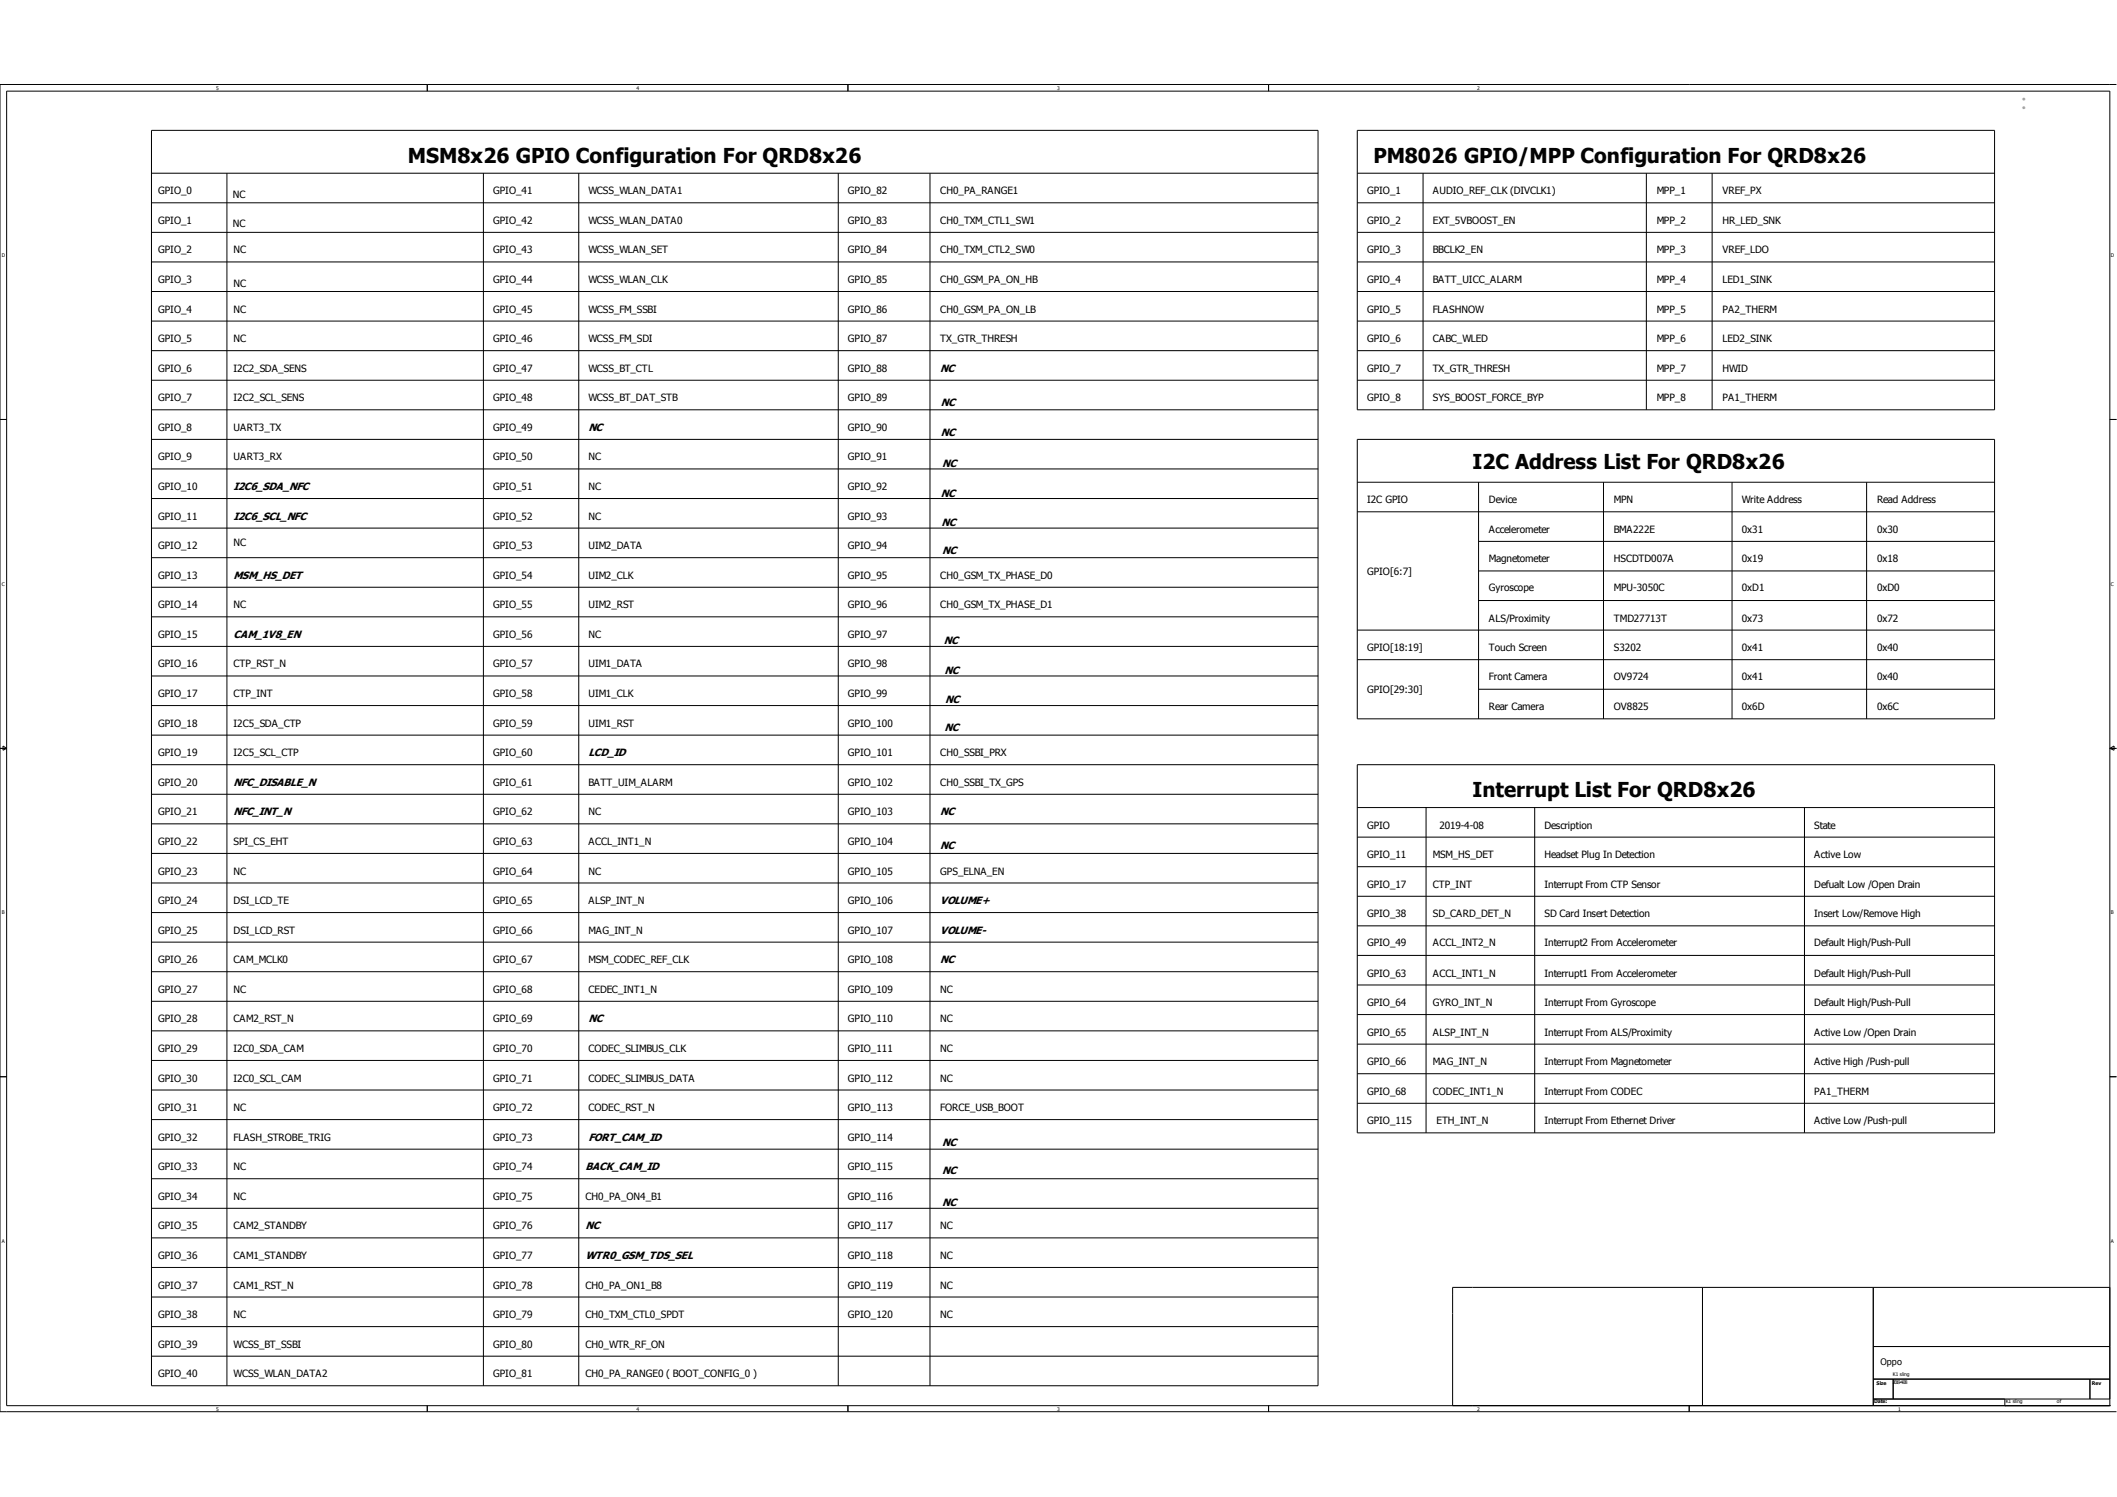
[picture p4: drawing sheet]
<svg xmlns="http://www.w3.org/2000/svg" width="297mm" height="210mm" viewBox="0 0 297 210" stroke-linecap="round" stroke-linejoin="round" font-family="sans-serif">
<defs><g id="words">
<g font-size="2.9">
<text x="57.2" y="22.9">MSM8x26 GPIO Configuration For QRD8x26</text>
<text x="192.7" y="22.9">PM8026 GPIO/MPP Configuration For QRD8x26</text>
<text x="206.6" y="65.8">I2C Address List For QRD8x26</text>
<text x="206.6" y="111.8">Interrupt List For QRD8x26</text>
</g>
<text font-size="2.5" fill="#666" x="283.3" y="15.3">：</text>
<g font-size="1.5">
<text x="131.9" y="52.1">NC</text>
<text x="132" y="56.9">NC</text>
<text x="82.6" y="60.4">NC</text>
<text x="132" y="61.1">NC</text>
<text x="132.2" y="65.5">NC</text>
<text x="32.8" y="68.7">I2C6_SDA_NFC</text>
<text x="132" y="69.8">NC</text>
<text x="32.8" y="72.9">I2C6_SCL_NFC</text>
<text x="132.1" y="73.7">NC</text>
<text x="132.2" y="77.7">NC</text>
<text x="32.8" y="81.2">MSM_HS_DET</text>
<text x="32.8" y="89.5">CAM_1V8_EN</text>
<text x="132.4" y="90.3">NC</text>
<text x="132.5" y="94.6">NC</text>
<text x="132.6" y="98.6">NC</text>
<text x="82.6" y="106.1">LCD_ID</text>
<text x="132.5" y="102.5">NC</text>
<text x="32.8" y="110.2">NFC_DISABLE_N</text>
<text x="32.8" y="114.4">NFC_INT_N</text>
<text x="131.9" y="114.4">NC</text>
<text x="131.9" y="119.1">NC</text>
<text x="131.9" y="131">VOLUME-</text>
<text x="131.9" y="126.8">VOLUME+</text>
<text x="131.9" y="135.1">NC</text>
<text x="82.6" y="143.4">NC</text>
<text x="82.6" y="160">FORT_CAM_ID</text>
<text x="132.2" y="160.7">NC</text>
<text x="82.1" y="164.2">BACK_CAM_ID</text>
<text x="132.2" y="164.8">NC</text>
<text x="82.1" y="172.5">NC</text>
<text x="132.2" y="169.2">NC</text>
<text x="82.1" y="176.6">WTR0_GSM_TDS_SEL</text>
</g>
<g font-size="1.4">
<text x="22.2" y="27.2">GPIO_0</text>
<text x="32.7" y="27.8">NC</text>
<text x="69.2" y="27.2">GPIO_41</text>
<text x="82.6" y="27.2">WCSS_WLAN_DATA1</text>
<text x="119" y="27.2">GPIO_82</text>
<text x="131.9" y="27.2">CH0_PA_RANGE1</text>
<text x="191.8" y="27.2">GPIO_1</text>
<text x="201" y="27.2">AUDIO_REF_CLK (DIVCLK1)</text>
<text x="232.4" y="27.2">MPP_1</text>
<text x="241.7" y="27.2">VREF_PX</text>
<text x="22.2" y="31.4">GPIO_1</text>
<text x="22.2" y="35.5">GPIO_2</text>
<text x="32.7" y="31.9">NC</text>
<text x="32.8" y="35.5">NC</text>
<text x="69.2" y="31.4">GPIO_42</text>
<text x="69.2" y="35.5">GPIO_43</text>
<text x="82.6" y="31.4">WCSS_WLAN_DATA0</text>
<text x="82.6" y="35.5">WCSS_WLAN_SET</text>
<text x="119" y="31.4">GPIO_83</text>
<text x="119" y="35.5">GPIO_84</text>
<text x="131.9" y="31.4">CH0_TXM_CTL1_SW1</text>
<text x="131.9" y="35.5">CH0_TXM_CTL2_SW0</text>
<text x="191.8" y="31.4">GPIO_2</text>
<text x="191.8" y="35.5">GPIO_3</text>
<text x="201" y="31.4">EXT_5VBOOST_EN</text>
<text x="201" y="35.5">BBCLK2_EN</text>
<text x="232.4" y="31.4">MPP_2</text>
<text x="232.4" y="35.5">MPP_3</text>
<text x="241.7" y="31.4">HR_LED_SNK</text>
<text x="241.7" y="35.5">VREF_LDO</text>
<text x="22.2" y="39.7">GPIO_3</text>
<text x="32.8" y="40.2">NC</text>
<text x="69.2" y="39.7">GPIO_44</text>
<text x="82.6" y="39.7">WCSS_WLAN_CLK</text>
<text x="119" y="39.7">GPIO_85</text>
<text x="131.9" y="39.7">CH0_GSM_PA_ON_HB</text>
<text x="191.8" y="39.7">GPIO_4</text>
<text x="201" y="39.7">BATT_UICC_ALARM</text>
<text x="232.4" y="39.7">MPP_4</text>
<text x="241.7" y="39.7">LED1_SINK</text>
<text x="22.2" y="43.8">GPIO_4</text>
<text x="22.2" y="48">GPIO_5</text>
<text x="32.8" y="43.8">NC</text>
<text x="32.8" y="48">NC</text>
<text x="69.2" y="43.8">GPIO_45</text>
<text x="69.2" y="48">GPIO_46</text>
<text x="82.6" y="43.8">WCSS_FM_SSBI</text>
<text x="82.6" y="48">WCSS_FM_SDI</text>
<text x="119" y="48">GPIO_87</text>
<text x="119" y="43.8">GPIO_86</text>
<text x="131.9" y="43.8">CH0_GSM_PA_ON_LB</text>
<text x="131.9" y="48">TX_GTR_THRESH</text>
<text x="191.8" y="43.8">GPIO_5</text>
<text x="191.8" y="48">GPIO_6</text>
<text x="201" y="43.8">FLASHNOW</text>
<text x="201" y="48">CABC_WLED</text>
<text x="232.4" y="43.8">MPP_5</text>
<text x="232.4" y="48">MPP_6</text>
<text x="241.7" y="43.8">PA2_THERM</text>
<text x="241.7" y="48">LED2_SINK</text>
<text x="22.2" y="52.1">GPIO_6</text>
<text x="32.8" y="52.1">I2C2_SDA_SENS</text>
<text x="69.2" y="52.1">GPIO_47</text>
<text x="82.6" y="52.1">WCSS_BT_CTL</text>
<text x="119" y="52.1">GPIO_88</text>
<text x="191.8" y="52.1">GPIO_7</text>
<text x="201" y="52.1">TX_GTR_THRESH</text>
<text x="232.4" y="52.1">MPP_7</text>
<text x="241.7" y="52.1">HWID</text>
<text x="22.2" y="56.3">GPIO_7</text>
<text x="32.8" y="56.3">I2C2_SCL_SENS</text>
<text x="69.2" y="56.3">GPIO_48</text>
<text x="82.6" y="56.3">WCSS_BT_DAT_STB</text>
<text x="119" y="56.3">GPIO_89</text>
<text x="191.8" y="56.3">GPIO_8</text>
<text x="201" y="56.3">SYS_BOOST_FORCE_BYP</text>
<text x="232.4" y="56.3">MPP_8</text>
<text x="241.7" y="56.3">PA1_THERM</text>
<text x="22.2" y="60.4">GPIO_8</text>
<text x="22.2" y="64.6">GPIO_9</text>
<text x="32.8" y="60.4">UART3_TX</text>
<text x="32.8" y="64.6">UART3_RX</text>
<text x="69.2" y="64.6">GPIO_50</text>
<text x="69.2" y="60.4">GPIO_49</text>
<text x="82.6" y="64.6">NC</text>
<text x="119" y="60.4">GPIO_90</text>
<text x="119" y="64.6">GPIO_91</text>
<text x="22.2" y="68.7">GPIO_10</text>
<text x="69.2" y="68.7">GPIO_51</text>
<text x="82.6" y="68.7">NC</text>
<text x="119" y="68.7">GPIO_92</text>
<text x="191.8" y="70.5">I2C GPIO</text>
<text x="208.9" y="70.5">Device</text>
<text x="226.4" y="70.5">MPN</text>
<text x="244.4" y="70.5">Write Address</text>
<text x="263.3" y="70.5">Read Address</text>
<text x="22.2" y="72.9">GPIO_11</text>
<text x="22.2" y="77">GPIO_12</text>
<text x="32.8" y="76.5">NC</text>
<text x="69.2" y="72.9">GPIO_52</text>
<text x="69.2" y="77">GPIO_53</text>
<text x="82.6" y="72.9">NC</text>
<text x="82.6" y="77">UIM2_DATA</text>
<text x="119" y="72.9">GPIO_93</text>
<text x="119" y="77">GPIO_94</text>
<text x="208.9" y="74.8">Accelerometer</text>
<text x="226.4" y="74.8">BMA222E</text>
<text x="244.4" y="74.8">0x31</text>
<text x="263.3" y="74.8">0x30</text>
<text x="22.2" y="81.2">GPIO_13</text>
<text x="69.2" y="81.2">GPIO_54</text>
<text x="82.6" y="81.2">UIM2_CLK</text>
<text x="119" y="81.2">GPIO_95</text>
<text x="131.9" y="81.2">CH0_GSM_TX_PHASE_D0</text>
<text x="191.8" y="80.7">GPIO[6:7]</text>
<text x="208.9" y="83">Gyroscope</text>
<text x="208.9" y="78.9">Magnetometer</text>
<text x="226.4" y="83">MPU-3050C</text>
<text x="226.4" y="78.9">HSCDTD007A</text>
<text x="244.4" y="78.9">0x19</text>
<text x="244.4" y="83">0xD1</text>
<text x="263.3" y="78.9">0x18</text>
<text x="263.3" y="83">0xD0</text>
<text x="22.2" y="85.3">GPIO_14</text>
<text x="22.2" y="89.5">GPIO_15</text>
<text x="32.8" y="85.3">NC</text>
<text x="69.2" y="89.5">GPIO_56</text>
<text x="69.2" y="85.3">GPIO_55</text>
<text x="82.6" y="85.3">UIM2_RST</text>
<text x="82.6" y="89.5">NC</text>
<text x="119" y="85.3">GPIO_96</text>
<text x="119" y="89.5">GPIO_97</text>
<text x="131.9" y="85.3">CH0_GSM_TX_PHASE_D1</text>
<text x="208.9" y="87.2">ALS/Proximity</text>
<text x="226.4" y="87.2">TMD27713T</text>
<text x="244.4" y="87.2">0x73</text>
<text x="263.3" y="87.2">0x72</text>
<text x="22.2" y="93.6">GPIO_16</text>
<text x="32.8" y="93.6">CTP_RST_N</text>
<text x="69.2" y="93.6">GPIO_57</text>
<text x="82.6" y="93.6">UIM1_DATA</text>
<text x="119" y="93.6">GPIO_98</text>
<text x="191.8" y="91.3">GPIO[18:19]</text>
<text x="208.9" y="91.3">Touch Screen</text>
<text x="208.9" y="95.4">Front Camera</text>
<text x="226.4" y="91.3">S3202</text>
<text x="226.4" y="95.4">OV9724</text>
<text x="244.4" y="91.3">0x41</text>
<text x="244.4" y="95.4">0x41</text>
<text x="263.3" y="91.3">0x40</text>
<text x="263.3" y="95.4">0x40</text>
<text x="22.2" y="97.8">GPIO_17</text>
<text x="22.2" y="101.9">GPIO_18</text>
<text x="32.8" y="97.8">CTP_INT</text>
<text x="32.8" y="101.9">I2C5_SDA_CTP</text>
<text x="69.2" y="97.8">GPIO_58</text>
<text x="69.2" y="101.9">GPIO_59</text>
<text x="82.6" y="97.8">UIM1_CLK</text>
<text x="82.6" y="101.9">UIM1_RST</text>
<text x="119" y="97.8">GPIO_99</text>
<text x="119" y="101.9">GPIO_100</text>
<text x="191.8" y="97.3">GPIO[29:30]</text>
<text x="208.9" y="99.6">Rear Camera</text>
<text x="226.4" y="99.6">OV8825</text>
<text x="244.4" y="99.6">0x6D</text>
<text x="263.3" y="99.6">0x6C</text>
<text x="22.2" y="106.1">GPIO_19</text>
<text x="32.8" y="106.1">I2C5_SCL_CTP</text>
<text x="69.2" y="106.1">GPIO_60</text>
<text x="119" y="106.1">GPIO_101</text>
<text x="131.9" y="106.1">CH0_SSBI_PRX</text>
<text x="22.2" y="110.2">GPIO_20</text>
<text x="69.2" y="110.2">GPIO_61</text>
<text x="82.6" y="110.2">BATT_UIM_ALARM</text>
<text x="119" y="110.2">GPIO_102</text>
<text x="131.9" y="110.2">CH0_SSBI_TX_GPS</text>
<text x="22.2" y="114.4">GPIO_21</text>
<text x="22.2" y="118.5">GPIO_22</text>
<text x="32.8" y="118.5">SPI_CS_EHT</text>
<text x="69.2" y="114.4">GPIO_62</text>
<text x="69.2" y="118.5">GPIO_63</text>
<text x="82.6" y="114.4">NC</text>
<text x="82.6" y="118.5">ACCL_INT1_N</text>
<text x="119" y="114.4">GPIO_103</text>
<text x="119" y="118.5">GPIO_104</text>
<text x="191.8" y="116.2">GPIO</text>
<text x="201.9" y="116.2">2019-4-08</text>
<text x="216.7" y="116.2">Description</text>
<text x="254.5" y="116.2">State</text>
<text x="22.2" y="122.7">GPIO_23</text>
<text x="32.8" y="122.7">NC</text>
<text x="69.2" y="122.7">GPIO_64</text>
<text x="82.6" y="122.7">NC</text>
<text x="119" y="122.7">GPIO_105</text>
<text x="131.9" y="122.7">GPS_ELNA_EN</text>
<text x="191.8" y="124.5">GPIO_17</text>
<text x="191.8" y="120.3">GPIO_11</text>
<text x="201" y="124.5">CTP_INT</text>
<text x="201" y="120.3">MSM_HS_DET</text>
<text x="216.7" y="124.5">Interrupt From CTP Sensor</text>
<text x="216.7" y="120.3">Headset Plug In Detection</text>
<text x="254.5" y="120.3">Active Low</text>
<text x="254.5" y="124.5">Defualt Low /Open Drain</text>
<text x="22.2" y="126.8">GPIO_24</text>
<text x="22.2" y="131">GPIO_25</text>
<text x="32.8" y="126.8">DSI_LCD_TE</text>
<text x="32.8" y="131">DSI_LCD_RST</text>
<text x="69.2" y="131">GPIO_66</text>
<text x="69.2" y="126.8">GPIO_65</text>
<text x="82.6" y="126.8">ALSP_INT_N</text>
<text x="82.6" y="131">MAG_INT_N</text>
<text x="119" y="126.8">GPIO_106</text>
<text x="119" y="131">GPIO_107</text>
<text x="191.8" y="128.7">GPIO_38</text>
<text x="201" y="128.7">SD_CARD_DET_N</text>
<text x="216.7" y="128.7">SD Card Insert Detection</text>
<text x="254.5" y="128.7">Insert Low/Remove High</text>
<text x="22.2" y="135.1">GPIO_26</text>
<text x="32.8" y="135.1">CAM_MCLK0</text>
<text x="69.2" y="135.1">GPIO_67</text>
<text x="82.6" y="135.1">MSM_CODEC_REF_CLK</text>
<text x="119" y="135.1">GPIO_108</text>
<text x="191.8" y="137">GPIO_63</text>
<text x="191.8" y="132.8">GPIO_49</text>
<text x="201" y="137">ACCL_INT1_N</text>
<text x="201" y="132.8">ACCL_INT2_N</text>
<text x="216.7" y="137">Interrupt1 From Accelerometer</text>
<text x="216.7" y="132.8">Interrupt2 From Accelerometer</text>
<text x="254.5" y="132.8">Default High/Push-Pull</text>
<text x="254.5" y="137">Default High/Push-Pull</text>
<text x="22.2" y="139.3">GPIO_27</text>
<text x="22.2" y="143.4">GPIO_28</text>
<text x="32.8" y="139.3">NC</text>
<text x="32.8" y="143.4">CAM2_RST_N</text>
<text x="69.2" y="143.4">GPIO_69</text>
<text x="69.2" y="139.3">GPIO_68</text>
<text x="82.6" y="139.3">CEDEC_INT1_N</text>
<text x="119" y="139.3">GPIO_109</text>
<text x="119" y="143.4">GPIO_110</text>
<text x="131.9" y="139.3">NC</text>
<text x="131.9" y="143.4">NC</text>
<text x="191.8" y="141.1">GPIO_64</text>
<text x="201" y="141.1">GYRO_INT_N</text>
<text x="216.7" y="141.1">Interrupt From Gyroscope</text>
<text x="254.5" y="141.1">Default High/Push-Pull</text>
<text x="22.2" y="147.6">GPIO_29</text>
<text x="32.8" y="147.6">I2C0_SDA_CAM</text>
<text x="69.2" y="147.6">GPIO_70</text>
<text x="82.6" y="147.6">CODEC_SLIMBUS_CLK</text>
<text x="119" y="147.6">GPIO_111</text>
<text x="131.9" y="147.6">NC</text>
<text x="191.8" y="145.3">GPIO_65</text>
<text x="191.8" y="149.4">GPIO_66</text>
<text x="201" y="145.3">ALSP_INT_N</text>
<text x="201" y="149.4">MAG_INT_N</text>
<text x="216.7" y="145.3">Interrupt From ALS/Proximity</text>
<text x="216.7" y="149.4">Interrupt From Magnetometer</text>
<text x="254.5" y="145.3">Active Low /Open Drain</text>
<text x="254.5" y="149.4">Active High /Push-pull</text>
<text x="22.2" y="151.7">GPIO_30</text>
<text x="22.2" y="155.9">GPIO_31</text>
<text x="32.8" y="151.7">I2C0_SCL_CAM</text>
<text x="32.8" y="155.9">NC</text>
<text x="69.2" y="155.9">GPIO_72</text>
<text x="69.2" y="151.7">GPIO_71</text>
<text x="82.6" y="151.7">CODEC_SLIMBUS_DATA</text>
<text x="82.6" y="155.9">CODEC_RST_N</text>
<text x="119" y="151.7">GPIO_112</text>
<text x="119" y="155.9">GPIO_113</text>
<text x="131.9" y="151.7">NC</text>
<text x="131.9" y="155.9">FORCE_USB_BOOT</text>
<text x="191.8" y="153.6">GPIO_68</text>
<text x="201" y="153.6">CODEC_INT1_N</text>
<text x="216.7" y="153.6">Interrupt From CODEC</text>
<text x="254.5" y="153.6">PA1_THERM</text>
<text x="22.2" y="160">GPIO_32</text>
<text x="32.8" y="160">FLASH_STROBE_TRIG</text>
<text x="69.2" y="160">GPIO_73</text>
<text x="119" y="160">GPIO_114</text>
<text x="191.8" y="157.7">GPIO_115</text>
<text x="201.5" y="157.7">ETH_INT_N</text>
<text x="216.7" y="157.7">Interrupt From Ethernet Driver</text>
<text x="254.5" y="157.7">Active Low /Push-pull</text>
<text x="22.2" y="164.2">GPIO_33</text>
<text x="32.8" y="164.2">NC</text>
<text x="69.2" y="164.2">GPIO_74</text>
<text x="119" y="164.2">GPIO_115</text>
<text x="22.2" y="168.3">GPIO_34</text>
<text x="22.2" y="172.5">GPIO_35</text>
<text x="32.8" y="168.3">NC</text>
<text x="32.8" y="172.5">CAM2_STANDBY</text>
<text x="69.2" y="168.3">GPIO_75</text>
<text x="69.2" y="172.5">GPIO_76</text>
<text x="82.1" y="168.3">CH0_PA_ON4_B1</text>
<text x="119" y="168.3">GPIO_116</text>
<text x="119" y="172.5">GPIO_117</text>
<text x="131.9" y="172.5">NC</text>
<text x="22.2" y="176.6">GPIO_36</text>
<text x="32.8" y="176.6">CAM1_STANDBY</text>
<text x="69.2" y="176.6">GPIO_77</text>
<text x="119" y="176.6">GPIO_118</text>
<text x="131.9" y="176.6">NC</text>
<text x="22.2" y="180.8">GPIO_37</text>
<text x="22.2" y="184.9">GPIO_38</text>
<text x="32.8" y="184.9">NC</text>
<text x="32.8" y="180.8">CAM1_RST_N</text>
<text x="69.2" y="184.9">GPIO_79</text>
<text x="69.2" y="180.8">GPIO_78</text>
<text x="82.1" y="180.8">CH0_PA_ON1_B8</text>
<text x="82.1" y="184.9">CH0_TXM_CTL0_SPDT</text>
<text x="119" y="184.9">GPIO_120</text>
<text x="119" y="180.8">GPIO_119</text>
<text x="131.9" y="180.8">NC</text>
<text x="131.9" y="184.9">NC</text>
<text x="22.2" y="189.1">GPIO_39</text>
<text x="32.8" y="189.1">WCSS_BT_SSBI</text>
<text x="69.2" y="189.1">GPIO_80</text>
<text x="82.1" y="189.1">CH0_WTR_RF_ON</text>
<text x="22.2" y="193.2">GPIO_40</text>
<text x="32.8" y="193.2">WCSS_WLAN_DATA2</text>
<text x="69.2" y="193.2">GPIO_81</text>
<text x="82.1" y="193.2">CH0_PA_RANGE0 ( BOOT_CONFIG_0 )</text>
</g>
<text font-size="1.3" x="263.8" y="191.4">Oppo</text>
<g font-size=".7">
<text x="30.3" y="12.6">5</text>
<text x="89.3" y="12.6">4</text>
<text x="148.3" y="12.6">3</text>
<text x="207.2" y="12.6">2</text>
<text x=".3" y="36.1">D</text>
<text x="296.1" y="36.1">D</text>
<text x=".3" y="82.2">C</text>
<text x="296.1" y="82.2">C</text>
<text x=".3" y="128.3">B</text>
<text x="296.1" y="128.3">B</text>
<text x=".3" y="174.4">A</text>
<text x="296.1" y="174.4">A</text>
<text x="30.3" y="197.9">5</text>
<text x="89.3" y="197.9">4</text>
<text x="148.3" y="197.9">3</text>
<text x="207.2" y="197.9">2</text>
<text x="262.9" y="196.9">Date:</text>
<text x="263.3" y="194.2">Size</text>
<text x="265.6" y="193">K1 sling</text>
<text x="265.6" y="194.1">2019-4-08</text>
<text x="266.3" y="197.9">1</text>
<text x="281.4" y="196.9">K1 sling</text>
<text x="288.6" y="196.9">of</text>
<text x="293.5" y="194.3">Rev</text>
</g>
</g></defs>
<g fill="none" stroke="#000" stroke-width=".14">
<path d="M.9 12.8h295.1v184.4h-295.1zM21.3 18.3h163.6v176.1h-163.6zM59.9 11.9v.9M119 11.9v.9M178 11.9v.9M190.4 18.3h89.4v39.2h-89.4zM296.9 11.9h-296.9v186.1h296.9M21.3 28.4h163.6M21.3 32.6h163.6M21.3 36.7h163.6M21.3 24.3h163.6M31.8 24.3v170.1"/>
<path d="M67.8 24.3v170.1M81.2 24.3v170.1M117.6 24.3v170.1M130.5 24.3v170.1M190.4 28.4h89.4M190.4 32.6h89.4M190.4 36.7h89.4M190.4 24.3h89.4M199.6 24.3v33.2M231 24.3v33.2M240.2 24.3v33.2M0 58.8h.9"/>
<path d="M21.3 40.9h163.6M21.3 45h163.6M21.3 49.2h163.6M21.3 53.3h163.6M21.3 57.5h163.6M190.4 40.9h89.4M190.4 45h89.4M190.4 49.2h89.4M190.4 53.3h89.4M296 58.8h.9M21.3 61.6h163.6M21.3 65.8h163.6"/>
<path d="M21.3 69.9h163.6M21.3 74.1h163.6M21.3 78.2h163.6M190.4 61.6h89.4v39.2h-89.4zM190.4 67.6h89.4M190.4 71.8h89.4M207.4 75.9h72.4M207.4 67.6v33.2M225 67.6v33.2M243 67.6v33.2M261.9 67.6v33.2M21.3 82.4h163.6"/>
<path d="M21.3 86.5h163.6M21.3 90.7h163.6M21.3 94.8h163.6M21.3 99h163.6M190.4 88.4h89.4M190.4 92.5h89.4M207.4 84.2h72.4M207.4 80.1h72.4M207.4 96.7h72.4M0 105h.9M.4 104.6l.5 .4-.5 .2zM21.3 103.1h163.6"/>
<path d="M21.3 107.3h163.6M21.3 111.4h163.6M21.3 115.6h163.6M21.3 119.7h163.6M190.4 107.3h89.4v51.6h-89.4zM190.4 113.3h89.4M190.4 117.4h89.4M200.1 113.3v45.6M215.3 113.3v45.6M253.2 113.3v45.6M296 105h.9M296 105l.6-.4v.6z"/>
<path d="M21.3 123.9h163.6M21.3 128h163.6M21.3 132.2h163.6M21.3 136.3h163.6M190.4 129.9h89.4M190.4 125.7h89.4M190.4 121.6h89.4M190.4 138.2h89.4M190.4 134h89.4M0 151h.9M21.3 140.5h163.6M21.3 144.6h163.6"/>
<path d="M21.3 148.8h163.6M21.3 152.9h163.6M21.3 157.1h163.6M190.4 142.3h89.4M190.4 150.6h89.4M190.4 154.8h89.4M190.4 146.5h89.4M296 151h.9M21.3 165.4h163.6M21.3 169.5h163.6M21.3 173.7h163.6M21.3 161.2h163.6"/>
<path d="M21.3 177.8h163.6M21.3 181.9h163.6M21.3 190.2h163.6M21.3 186.1h163.6M59.9 197.2v.8M119 197.2v.8M178 197.2v.8M237 197.2v.8M238.8 180.6v16.6M262.8 180.6v16.6M262.8 188.9h33.2M262.8 193.5h33.2"/>
<path d="M262.8 196.3h33.2M265.6 193.5v2.8M281.3 197.2h.1M281.3 196.3v.9M293.2 193.5v2.8M296 197.2h.1M296 180.6h-92.2v16.6"/>
</g>
<use href="#words"/>
</svg>
